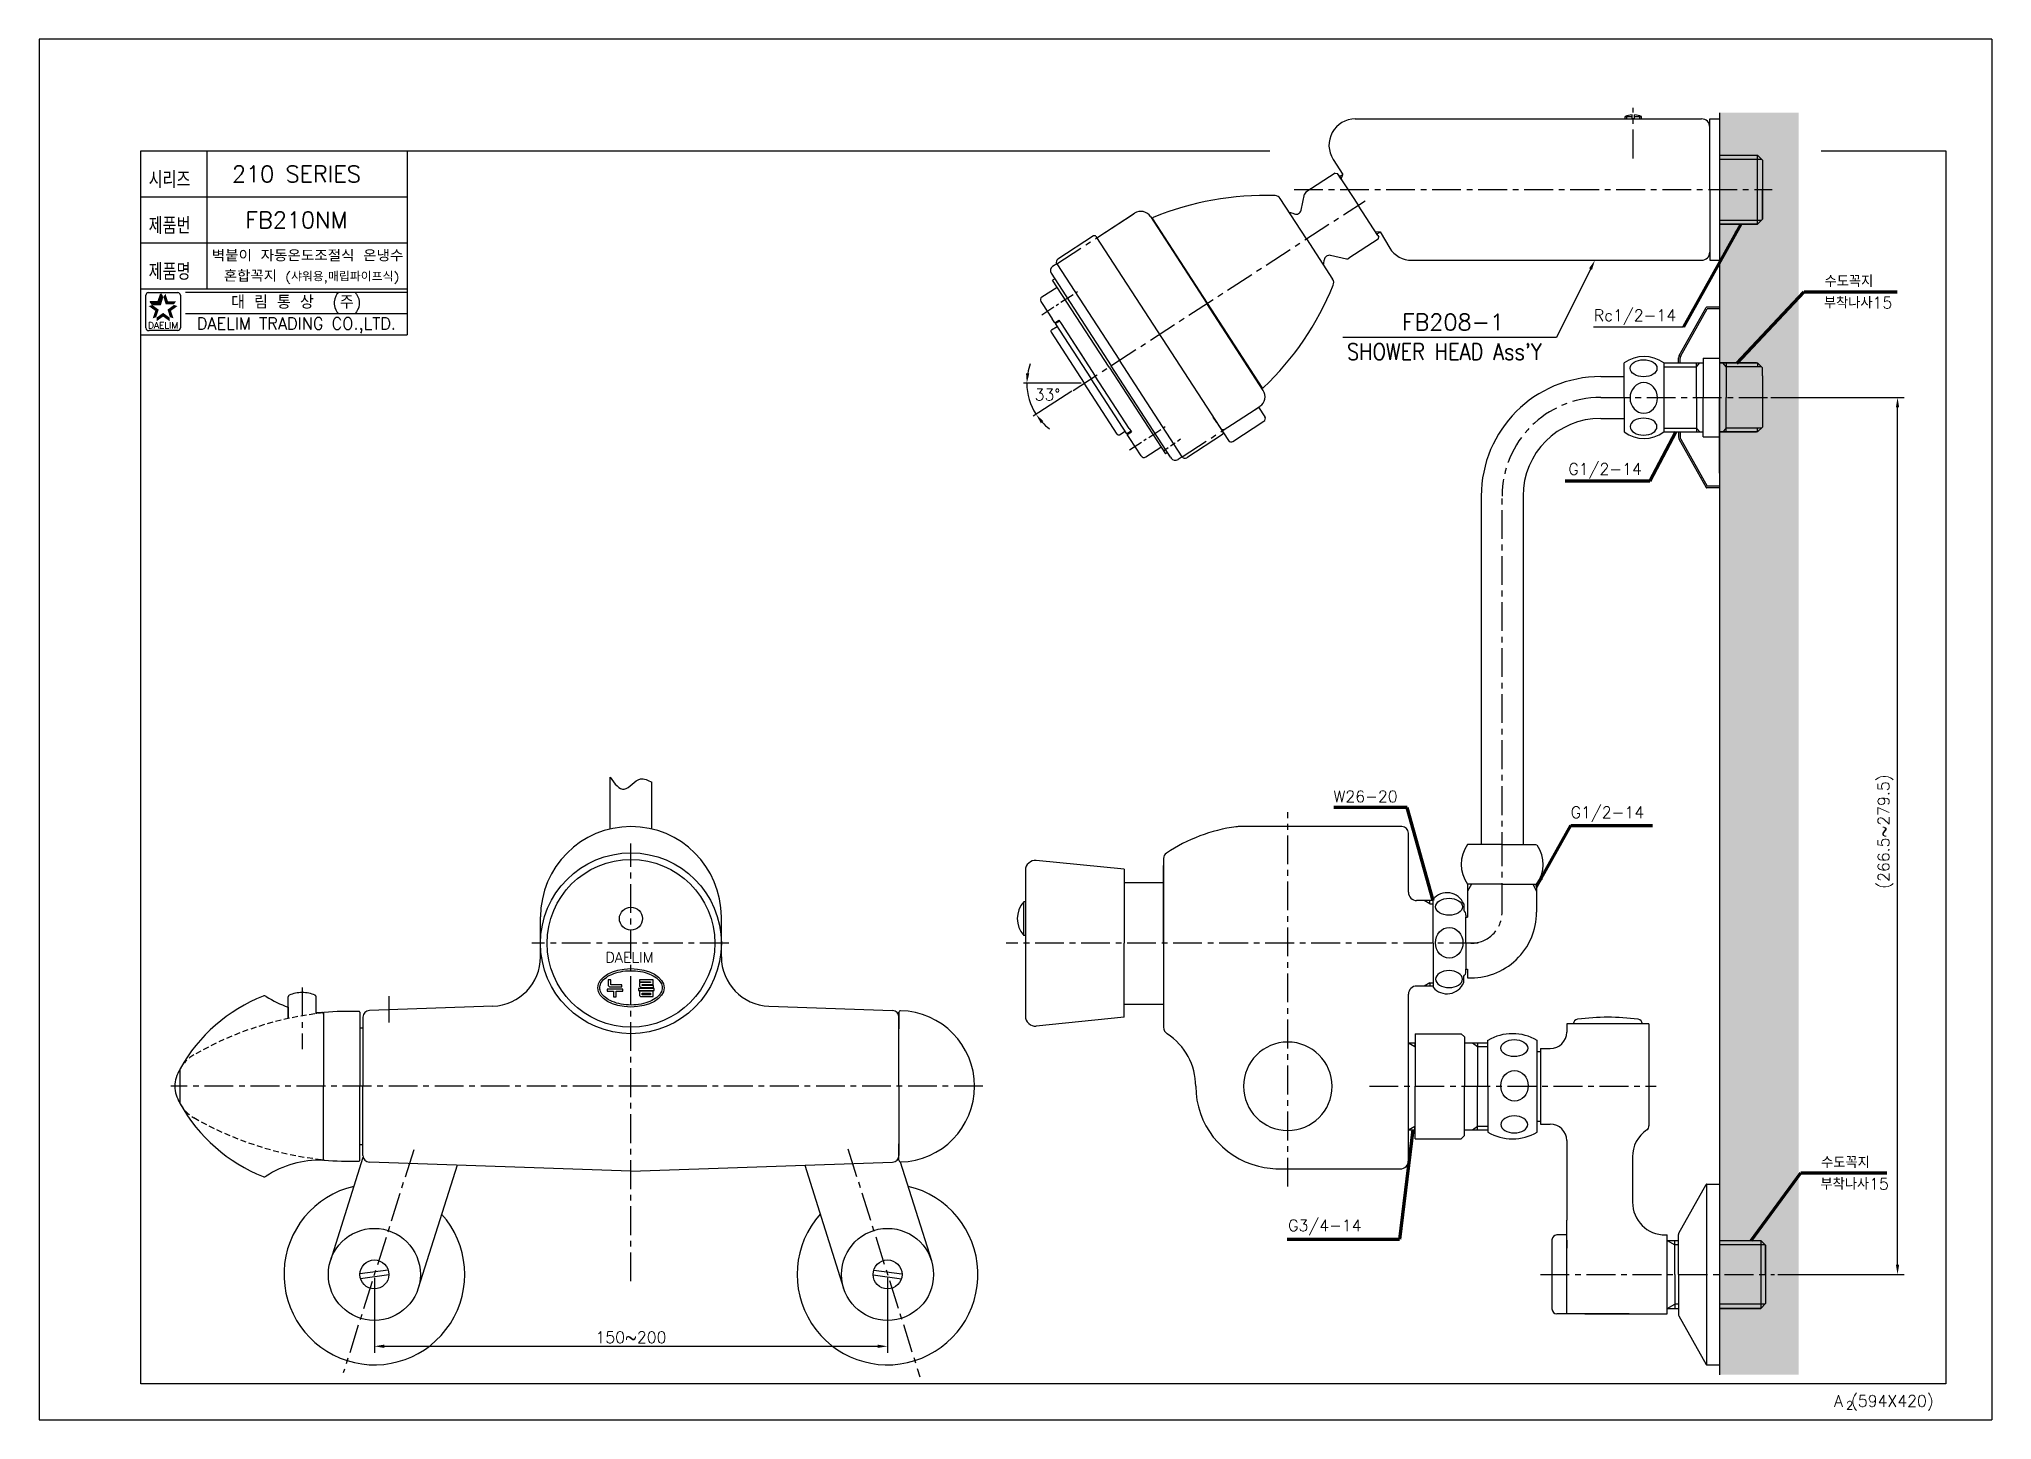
# Model space of a CAD drawing. Extents: x 0 to 594, y 0 to 420.
import ezdxf
from ezdxf.enums import TextEntityAlignment as Align

# ---------------------------------------------------------------- set-up
doc = ezdxf.new("R2010")
doc.units = 0
doc.header["$LTSCALE"] = 7
doc.header["$MEASUREMENT"] = 0
doc.header["$PDSIZE"] = -10
for name, pattern in [('CENTER', [2, 1.25, -0.25, 0.25, -0.25]), ('HIDDEN', [0.375, 0.25, -0.125]), ('PHANTOM', [2.5, 1.25, -0.25, 0.25, -0.25, 0.25, -0.25])]:
    doc.linetypes.add(name, pattern=pattern)
doc.layers.get('0').update_dxf_attribs({"color": 2, "linetype": 'CONTINUOUS'})
doc.layers.get('Defpoints').update_dxf_attribs({"linetype": 'CONTINUOUS'})
for name, color, linetype in [('A', 7, 'CONTINUOUS'), ('CL', 2, 'CENTER'), ('D', 2, 'CONTINUOUS'), ('DIM', 2, 'CONTINUOUS'), ('DWG', 7, 'CONTINUOUS'), ('HD', 2, 'HIDDEN'), ('PH', 3, 'PHANTOM'), ('TXT', 5, 'CONTINUOUS')]:
    doc.layers.add(name, color=color, linetype=linetype)
doc.styles.add('GHS', font='ROMANS', dxfattribs={"bigfont": 'GHS'})
doc.styles.add('ROMANS', font='romans')
doc.styles.add('ROMANT', font='romant')
doc.dimstyles.new('STANDARD$7', dxfattribs={"dimtxt": 3.5, "dimasz": 3, "dimexe": 1, "dimexo": 0.0625, "dimgap": 1, "dimtad": 0, "dimdec": 4, "dimzin": 0, "dimdsep": 46, "dimtxsty": 'GHS', "dimcen": 1, "dimsd2": 1, "dimclrd": 256, "dimclre": 256, "dimclrt": 2, "dimadec": 0, "dimazin": 0, "dimtfac": 1, "dimtdec": 4, "dimtix": 1, "dimtmove": 0, "dimatfit": 3, "dimfxl": 0, "dimtolj": 1, "dimtzin": 0, "dimlwd": -1, "dimlwe": -1, "dimarcsym": 0})

msp = doc.modelspace()

# ---------------------------------------------------------------- texts
at = {"color": 7, "style": 'GHS'}
for s, p in [('210 SERIES', (78.28, 378.97)), ('FB210NM', (78.28, 364.97))]:
    msp.add_text(s, height=5, dxfattribs=at).set_placement(p, align=Align.MIDDLE)
at = {"style": 'GHS'}
for s, width, p, p2 in [('벽붙이 자동온도조절식 온냉수', 0.855109, (52.54, 352.38), (110.81, 352.38)), ('혼합꼭지', 0.910821, (56.2, 346.17), (72.38, 346.17))]:
    msp.add_text(s, height=3.5, dxfattribs=dict(at, width=width)).set_placement(p, p2, align=Align.FIT)
msp.add_text('(샤워용,매립파이프식)', height=2.5, dxfattribs=at).set_placement((74.82, 346.38), (109.62, 346.38), align=Align.FIT)
at = {"color": 7, "linetype": 'Continuous'}
for s, height, style, p in [('대 림 통 상  (주)', 4, 'GHS', (78.26, 339.7)), ('DAELIM TRADING CO.,LTD.', 3.6, 'ROMANS', (78.26, 332.93))]:
    msp.add_text(s, height=height, dxfattribs=dict(at, style=style)).set_placement(p, align=Align.MIDDLE)
at = {"color": 2, "linetype": 'Continuous', "style": 'ROMANS'}
msp.add_text('DAELIM', height=2, dxfattribs=at).set_placement((37.73, 331.93), align=Align.CENTER)
at = {"color": 7, "style": 'GHS'}
for s, height, p in [('A (594X420)', 3.5, (546.01, 4.03)), ('2', 2.5, (549.67, 3.19))]:
    msp.add_text(s, height=height, dxfattribs=at).set_placement(p)
at = {"layer": 'D', "style": 'GHS'}
for s, p in [('Rc1/2-14', (472.92, 335.96)), ('G1/2-14', (465.17, 289.22)), ('W26-20', (393.73, 189.63)), ('G1/2-14', (465.87, 184.82)), ('G3/4-14', (379.93, 59.16))]:
    msp.add_text(s, height=3.5, dxfattribs=at).set_placement(p, align=Align.MIDDLE_LEFT)
at = {"layer": 'D', "char_height": 3.5, "attachment_point": 6, "style": 'GHS'}
for s, insert in [('수도꼭지', (557.89, 346.35)), ('부착나사15', (563.69, 339.81)), ('수도꼭지', (556.84, 78.34)), ('부착나사15', (562.64, 71.8))]:
    msp.add_mtext(s, dxfattribs=dict(at, insert=insert))
at = {"layer": 'D', "ltscale": 12, "insert": (306.73, 311.85), "char_height": 3.5, "attachment_point": 5, "style": 'GHS'}
msp.add_mtext('\\A1;33°', dxfattribs=at)
at = {"layer": 'DIM', "style": 'GHS', "width": 0.8}
for s, p in [('시리즈', (33.34, 374.73)), ('제품번', (33.34, 360.73)), ('제품명', (33.34, 346.73))]:
    msp.add_text(s, height=5, dxfattribs=at).set_placement(p)
at = {"layer": 'DIM', "insert": (561.62, 178.94), "char_height": 3.5, "attachment_point": 5, "rotation": 90, "style": 'GHS'}
msp.add_mtext('(266.5~279.5)', dxfattribs=at)
at = {"layer": 'DIM', "insert": (180.03, 25.15), "char_height": 3.5, "attachment_point": 5, "style": 'GHS'}
msp.add_mtext('\\A1;150~200', dxfattribs=at)
at = {"layer": 'DWG', "style": 'ROMANT'}
msp.add_text('DAELIM', height=3.2, dxfattribs=at).set_placement((179.58, 140.71), align=Align.MIDDLE)
at = {"layer": 'TXT', "color": 2, "style": 'GHS'}
msp.add_text('FB208-1', height=5, dxfattribs=at).set_placement((414.52, 331.41))
at = {"layer": 'TXT', "color": 2, "style": 'GHS', "width": 0.756876}
msp.add_text("SHOWER HEAD Ass'Y", height=5, dxfattribs=at).set_placement((397.82, 322.42), (457.11, 322.42), align=Align.FIT)

# ---------------------------------------------------------------- hatches: boundary and pattern name
at = {"layer": 'DIM'}
h = msp.add_hatch(dxfattribs=at)
h.set_pattern_fill('AR-CONC', color=256, scale=2, style=0)
h.set_pattern_definition([(50, (-1161.273, 423.072), (14.3452, -1.25504), [1.5, -16.5]), (355, (-1161.273, 423.072), (-2.77503, 15.04384), [1.2, -13.2]), (100.4514, (-1160.077, 422.968), (11.57019, 13.78879), [1.2748, -14.02284]), (46.1842, (-1161.273, 427.072), (21.34482, -3.31038), [2.25, -24.75]), (96.6356, (-1159.494, 426.796), (18.69325, 19.48236), [1.9122, -21.03426]), (351.1842, (-1161.273, 427.072), (18.69324, 19.48237), [1.8, -19.8]), (21, (-1159.273, 426.072), (11.93814, -8.05238), [1.5, -16.5]), (326, (-1159.273, 426.072), (4.86631, 14.503), [1.2, -13.2]), (71.4514, (-1158.278, 425.401), (16.80445, 6.45061), [1.2748, -14.02284]), (37.5, (-1161.2726, 423.072), (0.243197, 6.657877), [0, -13.04, 0, -13.4, 0, -13.25]), (7.5, (-1161.2726, 423.072), (5.26139, 7.888234), [0, -7.64, 0, -12.74, 0, -5.05]), (327.5, (-1165.7326, 423.072), (10.676449, -0.451097), [0, -5, 0, -15.6, 0, -20.7]), (317.5, (-1167.733, 423.072), (11.663723, 2.0021), [0, -6.5, 0, -10.36, 0, -14.7])])
h.paths.add_polyline_path([(535.17, 397.57), (511.17, 397.57), (511.17, 13.73), (535.17, 13.73)])

# ---------------------------------------------------------------- linework, layer by layer
for p, q in [((0, 420), (0, 0)), ((594, 420), (0, 420)), ((594, 420), (594, 0)), ((0, 0), (594, 0))]:
    msp.add_line(p, q)
at = {"color": 4}
for p, q in [((31, 11), (31, 386)), ((31, 386), (374.36, 386)), ((542.06, 386), (580, 386)), ((580, 386), (580, 11)), ((580, 11), (31, 11))]:
    msp.add_line(p, q, dxfattribs=at)
at = {"color": 7}
for p, q in [((51, 386), (51, 344)), ((112, 386), (112, 330)), ((31, 372), (112, 372)), ((31, 358), (112, 358)), ((31, 344), (112, 344)), ((31, 330), (112, 330))]:
    msp.add_line(p, q, dxfattribs=at)
at = {"color": 0}
for p, q in [((407.89, 361.31), (406.9, 360.66)), ((84.28, 128.76), (83.79, 129.25))]:
    msp.add_line(p, q, dxfattribs=at)
at = {"color": 2, "linetype": 'Continuous'}
for p, q in [((32.48, 332.13), (32.48, 342.13)), ((33.23, 342.88), (42.23, 342.88)), ((42.98, 342.13), (42.98, 332.13)), ((44.5, 343), (112, 343)), ((44.5, 336.5), (112, 336.5)), ((42.23, 331.38), (33.48, 331.38))]:
    msp.add_line(p, q, dxfattribs=at)
at = {"color": 2}
for p, q in [((34.48, 339.27), (33.81, 340.18)), ((33.81, 340.18), (36.24, 340.18)), ((34.48, 339.27), (36.9, 339.27)), ((36.24, 340.18), (36.99, 342.49)), ((36.9, 339.27), (37.65, 341.57)), ((37.65, 341.57), (36.99, 342.49))]:
    msp.add_line(p, q, dxfattribs=at)
at = {"color": 2, "linetype": 'Continuous'}
for centre, radius, start, end in [((33.23, 342.13), 0.75, 90, 180), ((42.23, 342.13), 0.75, 0, 90), ((33.35, 332.26), 0.884, 188.1301, 278.1301), ((42.23, 332.13), 0.75, 270, 0)]:
    msp.add_arc(centre, radius, start, end, dxfattribs=at)
at = {"color": 2}
for points in [[(35.32, 337.35), (36.4, 337.7), (33.36, 338.78), (34.43, 339.13)], [(33.81, 340.18), (34.48, 339.27), (36.24, 340.18), (36.9, 339.27)], [(36.24, 340.18), (36.9, 339.27), (36.99, 342.49), (37.65, 341.57)], [(38.47, 342.49), (37.8, 341.57), (39.22, 340.18), (38.55, 339.27)], [(39.22, 340.18), (38.55, 339.27), (41.64, 340.18), (40.98, 339.27)], [(42.1, 338.78), (41.02, 339.13), (40.14, 337.35), (39.06, 337.7)], [(34.57, 335.05), (35.65, 335.4), (35.32, 337.35), (36.4, 337.7)], [(37.73, 335.6), (37.73, 336.73), (35.77, 334.18), (35.77, 335.31)], [(39.69, 334.18), (39.69, 335.31), (37.73, 335.6), (37.73, 336.73)], [(40.14, 337.35), (39.06, 337.7), (40.89, 335.05), (39.81, 335.4)]]:
    msp.add_solid(points, dxfattribs=at)
at = {"layer": 'A'}
for p, q in [((400.35, 395.71), (438.17, 395.71)), ((393.6, 383.41), (396.53, 378.82)), ((407.88, 361.34), (410.81, 356.41)), ((417.56, 352.71), (438.17, 352.71))]:
    msp.add_line(p, q, dxfattribs=at)
for centre, start, end in [((400.35, 387.71), 90, 212.51511), ((417.56, 360.71), 212.51511, 270)]:
    msp.add_arc(centre, 8, start, end, dxfattribs=at)
at = {"layer": 'CL'}
for p, q in [((314.54, 313.15), (403.33, 370.81)), ((381.75, 374.21), (527.14, 374.21)), ((309.56, 351.65), (321.72, 359.55)), ((347.69, 292.94), (359.85, 300.84)), ((445.02, 169.98), (445.02, 280.99)), ((379.82, 71.02), (379.82, 184.81)), ((445.02, 169.98), (445.02, 171.23)), ((445.02, 154.48), (445.02, 169.98)), ((423.02, 156.98), (424.02, 156.98)), ((423.02, 156.98), (424.02, 156.98)), ((209.78, 144.98), (149.87, 144.98)), ((437.72, 144.98), (294.14, 144.98)), ((80.03, 131.51), (80.03, 112.78)), ((423.02, 132.98), (424.02, 132.98)), ((423.02, 132.98), (424.02, 132.98)), ((185.09, 101.48), (40.05, 101.48)), ((287.07, 101.48), (186.32, 101.48)), ((404.67, 101.48), (491.88, 101.48)), ((113.95, 82.19), (92.55, 14.31)), ((246.05, 82.42), (267.91, 13.08))]:
    msp.add_line(p, q, dxfattribs=at)
at = {"layer": 'CL', "ltscale": 0.5}
for p, q in [((304.96, 336.15), (315.83, 343.2)), ((331.65, 295.05), (342.52, 302.11))]:
    msp.add_line(p, q, dxfattribs=at)
at = {"layer": 'CL', "color": 2}
msp.add_line((456.7, 44.26), (527.88, 44.26), dxfattribs=at)
at = {"layer": 'CL'}
msp.add_arc((435.52, 154.48), 9.5, 270, 0, dxfattribs=at)
at = {"layer": 'D', "linetype": 'CENTER'}
for p, q in [((484.92, 383.71), (484.92, 399.08)), ((180.03, 42.22), (180.03, 175.28))]:
    msp.add_line(p, q, dxfattribs=at)
at = {"layer": 'D', "color": 2}
for p, q in [((482.92, 395.71), (482.92, 396.46)), ((495.17, 54.61), (497.51, 53.26)), ((498.67, 53.26), (497.51, 53.26)), ((525.02, 53.26), (511.17, 53.26)), ((495.17, 33.91), (497.51, 35.26)), ((498.67, 35.26), (497.51, 35.26)), ((525.02, 35.26), (511.17, 35.26))]:
    msp.add_line(p, q, dxfattribs=at)
at = {"layer": 'D'}
for p, q in [((486.92, 395.71), (486.92, 396.46)), ((511.17, 383.51), (523.87, 383.51)), ((396.06, 377.36), (396.53, 378.82)), ((511.17, 364.91), (523.87, 364.91)), ((406.35, 361.51), (407.88, 361.34)), ((472.83, 332.46), (500.19, 332.46)), ((523.82, 320.34), (513.17, 320.34)), ((523.82, 301.64), (513.17, 301.64)), ((435.67, 162.98), (434.52, 160.82)), ((454.37, 162.98), (455.52, 160.82)), ((423.02, 156.98), (421.29, 157.98)), ((423.02, 156.98), (421.29, 157.98)), ((423.02, 132.98), (421.29, 131.98)), ((423.02, 132.98), (421.29, 131.98)), ((106.53, 120.9), (106.53, 128.9)), ((416.52, 114.68), (418.43, 113.58)), ((418.43, 113.58), (418.52, 113.58)), ((416.52, 88.28), (418.43, 89.38)), ((418.43, 89.38), (418.52, 89.38))]:
    msp.add_line(p, q, dxfattribs=at)
at = {"layer": 'D', "color": 0, "ltscale": 12}
for p, q in [((511.17, 395.71), (511.17, 352.71)), ((511.17, 384.71), (522.67, 384.71)), ((522.67, 384.71), (524.17, 383.21)), ((524.17, 383.21), (524.17, 365.21)), ((395.53, 378.18), (396.53, 378.82)), ((522.67, 363.71), (511.17, 363.71)), ((524.17, 365.21), (522.67, 363.71)), ((523.87, 364.91), (523.87, 364.91)), ((511.17, 333.99), (511.17, 310.99)), ((482.17, 310.99), (482.17, 321.49)), ((494.17, 321.49), (494.17, 300.49)), ((494.17, 321.49), (506.17, 321.49)), ((504.17, 310.99), (504.17, 321.49)), ((506.17, 322.99), (511.17, 322.99)), ((506.17, 322.99), (506.17, 310.99)), ((511.17, 321.49), (522.67, 321.49)), ((475.02, 317.34), (482.17, 317.34)), ((482.17, 310.99), (482.17, 300.49)), ((504.17, 310.99), (504.17, 300.49)), ((506.17, 298.99), (506.17, 310.99)), ((511.17, 287.99), (511.17, 310.99)), ((475.02, 304.64), (482.17, 304.64)), ((494.17, 300.49), (506.17, 300.49)), ((506.17, 298.99), (511.17, 298.99)), ((511.17, 300.49), (522.37, 300.49)), ((438.67, 280.99), (438.67, 174.98)), ((451.37, 280.99), (451.37, 174.98)), ((173.68, 179.74), (173.68, 195.47)), ((186.38, 179.74), (186.38, 193.95)), ((445.02, 174.98), (434.52, 174.98)), ((445.02, 174.98), (455.52, 174.98)), ((435.67, 162.98), (434.52, 162.98)), ((454.37, 162.98), (455.52, 162.98)), ((423.02, 156.98), (423.02, 157.98)), ((423.02, 156.98), (423.02, 157.98)), ((423.02, 132.98), (423.02, 131.98)), ((423.02, 132.98), (423.02, 131.98)), ((418.52, 117.48), (418.52, 101.48)), ((418.52, 117.48), (432.52, 117.48)), ((432.52, 117.48), (433.52, 116.48)), ((433.52, 116.48), (433.52, 101.48)), ((433.52, 114.68), (440.67, 114.68)), ((437.52, 114.68), (437.52, 101.48)), ((455.67, 112.08), (456.72, 112.08)), ((418.52, 85.48), (418.52, 101.48)), ((433.52, 86.48), (433.52, 101.48)), ((437.52, 88.28), (437.52, 101.48)), ((455.67, 90.88), (456.72, 90.88)), ((418.52, 85.48), (432.52, 85.48)), ((432.52, 85.48), (433.52, 86.48)), ((433.52, 88.28), (440.67, 88.28)), ((511.17, 54.61), (523.67, 54.61)), ((523.67, 54.61), (525.17, 53.11)), ((525.17, 53.11), (525.17, 35.41)), ((523.67, 33.91), (511.17, 33.91)), ((525.17, 35.41), (523.67, 33.91))]:
    msp.add_line(p, q, dxfattribs=at)
at = {"layer": 'D', "color": 2, "ltscale": 12}
for p, q in [((504.17, 320.34), (505.17, 321.49)), ((494.17, 320.34), (504.17, 320.34)), ((494.17, 301.64), (504.17, 301.64)), ((504.17, 301.64), (505.17, 300.49)), ((436.02, 114.68), (437.52, 113.58)), ((437.52, 113.58), (440.67, 113.58)), ((436.02, 88.28), (437.52, 89.38)), ((437.52, 89.38), (440.67, 89.38))]:
    msp.add_line(p, q, dxfattribs=at)
at = {"layer": 'D', "color": 2, "ltscale": 3}
for p, q in [((513.17, 320.34), (512.17, 321.49)), ((513.17, 301.64), (512.17, 300.49)), ((513.17, 301.64), (512.17, 300.49))]:
    msp.add_line(p, q, dxfattribs=at)
at = {"layer": 'D', "color": 0, "ltscale": 3}
for p, q in [((513.17, 321.49), (513.17, 310.99)), ((513.17, 300.49), (513.17, 310.99)), ((513.17, 300.49), (513.17, 301.64))]:
    msp.add_line(p, q, dxfattribs=at)
at = {"layer": 'D', "color": 0}
for p, q in [((522.67, 321.49), (522.67, 320.34)), ((522.67, 321.49), (524.17, 319.99)), ((524.17, 317.59), (524.17, 301.99)), ((522.67, 300.49), (524.17, 301.99)), ((522.67, 300.49), (522.67, 301.64)), ((455.67, 101.48), (455.67, 115.46)), ((455.67, 87.51), (455.67, 101.48))]:
    msp.add_line(p, q, dxfattribs=at)
at = {"layer": 'D', "ltscale": 12}
for p, q in [((316.93, 315.33), (299.44, 315.33)), ((314.12, 312.88), (302.42, 305.28))]:
    msp.add_line(p, q, dxfattribs=at)
at = {"layer": 'D', "color": 7}
msp.add_line((524.17, 317.59), (524.17, 319.99), dxfattribs=at)
at = {"layer": 'D', "color": 2, "linetype": 'CENTER'}
msp.add_line((475.02, 310.99), (525.77, 310.99), dxfattribs=at)
at = {"layer": 'D', "color": 2, "ltscale": 3}
for points in [[(471.9, 350.02), (461.59, 329.2)], [(461.59, 329.2), (396.59, 329.2)]]:
    msp.add_lwpolyline(points, dxfattribs=at)
at = {"layer": 'D', "ltscale": 12}
for start, end in [(160.26823, 170.13411), (180, 213), (222.86589, 232.73177)]:
    msp.add_arc((317.89, 315.33), 17.44, start, end, dxfattribs=at)
at = {"layer": 'D', "color": 0, "ltscale": 12}
for centre, radius, start, end in [((488.17, 313.49), 10, 53.1301, 126.8699), ((475.02, 280.99), 36.35, 90, 180), ((475.02, 280.99), 23.65, 90, 180), ((488.17, 308.49), 10, 233.1301, 306.8699), ((442.52, 168.98), 10, 143.1301, 216.8699), ((447.52, 168.98), 10, 323.1301, 35.41264)]:
    msp.add_arc(centre, radius, start, end, dxfattribs=at)
at = {"layer": 'D', "color": 2, "linetype": 'CENTER'}
msp.add_arc((475.02, 280.99), 30, 90, 180, dxfattribs=at)
at = {"layer": 'D', "color": 2, "ltscale": 12}
msp.add_spline([(173.68, 195.47), (177.98, 191.83), (182.94, 194.96), (186.38, 193.95)], degree=3, dxfattribs=at)
at = {"layer": 'D', "color": 2, "ltscale": 3}
msp.add_solid([(471.45, 350.25), (473.23, 352.71), (472.35, 349.8)], dxfattribs=at)
at = {"layer": 'D', "ltscale": 12}
for points in [[(301.2, 318.27), (300.2, 318.36), (300.44, 315.33)], [(304.71, 303.15), (305.5, 303.77), (303.26, 305.83)]]:
    msp.add_solid(points, dxfattribs=at)
at = {"layer": 'Defpoints', "color": 0, "linetype": 'ByBlock'}
for p in [(511.17, 338.49), (511.17, 338.49), (511.17, 338.49), (511.17, 338.49), (511.17, 283.49), (511.17, 283.49), (511.17, 283.49), (511.17, 283.49), (525.17, 53.11), (525.17, 53.11)]:
    msp.add_point(p, dxfattribs=at)
at = {"layer": 'DIM'}
for p, q in [((526.77, 310.99), (567.28, 310.99)), ((565.28, 47.26), (565.28, 307.99)), ((101.99, 43.26), (101.99, 20.4)), ((258.08, 43.26), (258.08, 20.4)), ((528.88, 44.26), (567.28, 44.26)), ((104.99, 22.4), (255.08, 22.4))]:
    msp.add_line(p, q, dxfattribs=at)
for centre in [(488.04, 319.86), (428.88, 156.1), (448.71, 113.09)]:
    msp.add_ellipse(centre, major_axis=(4.08, 0), ratio=0.632568, start_param=-3.141592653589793, end_param=3.141592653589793, dxfattribs=at)
at = {"layer": 'DIM', "extrusion": (0, 0, -1)}
msp.add_ellipse((488.09, 310.85), major_axis=(0, -4.67), ratio=0.891583, dxfattribs=at)
for centre in [(488.04, 302.11), (428.88, 134.07), (448.71, 89.88)]:
    msp.add_ellipse(centre, major_axis=(4.08, 0), ratio=0.632568, start_param=-3.141592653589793, end_param=3.141592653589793, dxfattribs=at)
at = {"layer": 'DIM'}
for centre in [(428.94, 145.12), (448.76, 101.62)]:
    msp.add_ellipse(centre, major_axis=(0, 4.67), ratio=0.891583, dxfattribs=at)
for points in [[(564.78, 307.99), (565.78, 307.99), (565.28, 310.99)], [(564.78, 47.26), (565.78, 47.26), (565.28, 44.26)], [(104.99, 22.9), (104.99, 21.9), (101.99, 22.4)], [(255.08, 22.9), (255.08, 21.9), (258.08, 22.4)]]:
    msp.add_solid(points, dxfattribs=at)
at = {"layer": 'DWG', "color": 7}
for p, q in [((438.17, 395.71), (484.92, 395.71)), ((484.92, 395.71), (505.67, 395.71)), ((508.17, 395.71), (511.17, 395.71)), ((508.17, 390.71), (508.17, 395.71)), ((508.17, 357.71), (508.17, 355.21)), ((438.17, 352.71), (505.67, 352.71)), ((508.17, 352.71), (511.17, 352.71)), ((358.21, 303.36), (357.12, 305.03))]:
    msp.add_line(p, q, dxfattribs=at)
at = {"layer": 'DWG'}
for p, q in [((482.42, 396.46), (484.52, 396.46)), ((482.42, 395.71), (482.42, 396.46)), ((484.52, 395.71), (484.52, 396.95)), ((485.32, 395.71), (485.32, 396.95)), ((485.32, 396.46), (487.42, 396.46)), ((487.42, 395.71), (487.42, 396.46)), ((508.17, 374.21), (508.17, 390.71)), ((511.17, 384.71), (522.67, 384.71)), ((522.67, 363.71), (522.67, 384.71)), ((524.17, 383.21), (522.67, 384.71)), ((524.17, 383.21), (524.17, 374.21)), ((394.25, 379.22), (385.36, 373.45)), ((394.25, 379.23), (394.95, 379.08)), ((396.06, 377.36), (394.94, 379.08)), ((395.24, 378.62), (401.21, 369.43)), ((385.5, 359.24), (377.55, 371.5)), ((383.9, 367.98), (384.93, 372.82)), ((407.17, 360.25), (401.21, 369.43)), ((401.21, 369.43), (401.21, 369.43)), ((508.17, 374.21), (508.17, 352.71)), ((524.17, 365.21), (524.17, 374.21)), ((321.72, 359.55), (333.22, 367.02)), ((321.72, 359.55), (332.82, 366.75)), ((330.95, 365.54), (332.82, 366.75)), ((338.07, 365.99), (355.2, 339.56)), ((371.99, 314.06), (338.75, 365.3)), ((511.17, 363.71), (522.67, 363.71)), ((524.17, 365.21), (522.67, 363.71)), ((320.76, 360.11), (309.86, 353.03)), ((321.45, 359.97), (361.75, 297.91)), ((385.5, 359.24), (393.47, 346.96)), ((407.32, 359.1), (398.43, 353.32)), ((407.17, 360.25), (407.47, 359.79)), ((407.32, 359.1), (407.47, 359.79)), ((309.56, 351.65), (308.3, 350.83)), ((309.56, 351.65), (328.62, 322.3)), ((392.83, 354.22), (397.68, 353.18)), ((305.03, 341.55), (309.64, 344.55)), ((307.86, 348.76), (326.11, 320.66)), ((308.95, 347.08), (308.28, 346.65)), ((325.44, 320.23), (308.28, 346.65)), ((304.74, 340.17), (305.14, 339.54)), ((305.14, 339.54), (308.16, 334.89)), ((372.35, 313.14), (355.2, 339.56)), ((308.96, 333.67), (308.16, 334.89)), ((308.96, 333.67), (310.21, 334.49)), ((309.09, 333.46), (310.35, 334.28)), ((309.09, 333.46), (319.99, 316.69)), ((310.21, 334.49), (310.87, 333.48)), ((310.87, 333.48), (321.24, 317.51)), ((498.86, 323.8), (507.08, 338.38)), ((499.36, 323.67), (507.43, 337.99)), ((511.17, 338.49), (507.31, 338.49)), ((511.17, 337.99), (507.43, 337.99)), ((511.17, 338.49), (511.17, 321.49)), ((307.81, 330.84), (317.89, 315.33)), ((307.96, 331.53), (309.64, 332.62)), ((313.62, 329.25), (317.98, 322.54)), ((347.69, 292.95), (328.62, 322.3)), ((498.67, 321.49), (498.67, 323.06)), ((499.17, 321.49), (499.17, 322.93)), ((522.37, 321.49), (511.17, 321.49)), ((327.96, 299.81), (317.89, 315.33)), ((330.88, 299.91), (319.99, 316.69)), ((331.59, 301.57), (321.24, 317.51)), ((325.44, 320.23), (342.59, 293.81)), ((344.19, 292.82), (326.11, 320.66)), ((372.35, 313.14), (369.9, 316.91)), ((358.21, 303.36), (357.12, 305.03)), ((357.12, 305.03), (360.06, 300.51)), ((359.85, 300.84), (371.32, 308.29)), ((363.14, 297.61), (372.55, 303.73)), ((369.07, 306.83), (370.94, 308.05)), ((370.94, 308.05), (372.85, 305.11)), ((328.66, 299.66), (330.33, 300.75)), ((332.14, 300.73), (330.88, 299.91)), ((331.01, 299.7), (332.27, 300.52)), ((331.78, 298.53), (331.01, 299.7)), ((331.59, 301.57), (332.27, 300.52)), ((335.24, 293.21), (331.78, 298.53)), ((359.97, 299.73), (349.07, 292.65)), ((360.27, 301.11), (359.57, 301.26)), ((498.67, 300.49), (498.67, 298.92)), ((498.86, 298.18), (507.08, 283.6)), ((499.17, 300.49), (499.17, 299.05)), ((499.36, 298.31), (507.43, 283.99)), ((511.17, 300.49), (511.17, 283.49)), ((522.67, 300.49), (511.17, 300.49)), ((336.62, 292.91), (341.23, 295.91)), ((343.26, 294.25), (342.59, 293.81)), ((344.08, 292.99), (343.26, 294.25)), ((344.19, 292.82), (344.35, 292.57)), ((347.69, 292.94), (346.43, 292.13)), ((511.17, 283.49), (507.31, 283.49)), ((511.17, 283.99), (507.43, 283.99)), ((414.52, 180.48), (365.39, 180.48)), ((416.52, 160.48), (416.52, 178.48)), ((300.02, 167.17), (300.02, 122.8)), ((330.02, 167.48), (303.32, 170.15)), ((330.02, 167.48), (330.02, 144.98)), ((342.02, 170.75), (342.02, 119.49)), ((330.02, 163.48), (342.02, 163.48)), ((434.52, 162.98), (434.52, 152.88)), ((445.02, 162.98), (434.52, 162.98)), ((445.02, 162.98), (455.52, 162.98)), ((455.52, 162.98), (455.52, 154.48)), ((299.52, 147.38), (299.52, 157.58)), ((300.02, 157.58), (299.52, 157.58)), ((424.02, 157.98), (419.02, 157.98)), ((424.02, 157.98), (419.02, 157.98)), ((424.02, 144.98), (424.02, 158.38)), ((433.32, 156.95), (433.32, 154.98)), ((152.53, 140.86), (152.53, 152.98)), ((207.53, 140.86), (207.53, 152.98)), ((434.02, 153.56), (434.02, 152.88)), ((434.02, 152.88), (434.52, 152.88)), ((434.02, 144.98), (434.02, 152.88)), ((300.02, 147.38), (299.52, 147.38)), ((330.02, 122.48), (330.02, 144.98)), ((424.02, 144.98), (424.02, 131.58)), ((434.02, 144.98), (434.02, 137.08)), ((434.02, 136.41), (434.02, 137.08)), ((434.02, 137.08), (434.52, 137.08)), ((434.52, 137.08), (434.52, 134.51)), ((424.02, 131.98), (419.02, 131.98)), ((424.02, 131.98), (419.02, 131.98)), ((433.32, 133.02), (433.32, 134.98)), ((75.78, 122.08), (75.78, 128.71)), ((75.78, 125.55), (75.78, 122.08)), ((84.28, 123.54), (84.28, 128.71)), ((138.06, 125.87), (100.46, 124.55)), ((222.01, 125.87), (259.6, 124.55)), ((330.02, 126.48), (342.02, 126.48)), ((416.52, 78.84), (416.52, 129.48)), ((84.28, 123.97), (84.28, 123.54)), ((86.53, 123.75), (86.53, 101.48)), ((97.53, 124.04), (97.53, 101.48)), ((98.53, 122.52), (98.53, 121.38)), ((98.53, 121.38), (98.53, 101.48)), ((261.53, 101.48), (261.53, 123.98)), ((261.53, 118.98), (261.53, 123.98)), ((261.53, 123.98), (261.53, 118.98)), ((330.02, 122.48), (303.32, 119.81)), ((416.52, 114.68), (418.52, 114.68)), ((418.43, 114.68), (418.43, 113.58)), ((456.72, 112.98), (456.72, 89.98)), ((42.81, 106.53), (42.81, 96.43)), ((86.53, 79.22), (86.53, 101.48)), ((97.53, 78.93), (97.53, 101.48)), ((98.53, 80.45), (98.53, 101.48)), ((261.53, 101.48), (261.53, 80.45)), ((418.43, 88.28), (418.43, 89.38)), ((261.53, 83.98), (261.53, 80.45)), ((261.53, 78.99), (261.53, 83.98)), ((261.53, 78.99), (261.53, 83.98)), ((261.53, 78.99), (261.53, 83.98)), ((416.52, 88.28), (418.52, 88.28)), ((98.53, 79.85), (88.64, 48.47)), ((180.03, 75.64), (100.46, 78.42)), ((127.15, 77.49), (115.34, 40.05)), ((180.03, 75.64), (259.6, 78.42)), ((232.92, 77.49), (244.72, 40.05)), ((261.96, 78.5), (271.43, 48.47)), ((378, 76.34), (414.02, 76.34)), ((106.19, 45.57), (97.59, 44.44)), ((106.39, 44.09), (97.79, 42.95)), ((253.68, 44.09), (262.28, 42.95)), ((253.88, 45.57), (262.47, 44.44))]:
    msp.add_line(p, q, dxfattribs=at)
at = {"layer": 'DWG', "color": 2}
msp.add_line((511.17, 397.57), (511.17, 13.73), dxfattribs=at)
at = {"layer": 'DWG', "color": 4}
msp.add_line((358.21, 303.36), (359.79, 300.93), dxfattribs=at)
at = {"layer": 'DWG', "linetype": 'Continuous'}
for q in [(342.02, 168.68), (342.02, 121.28)]:
    msp.add_line((342.02, 144.98), q, dxfattribs=at)
at = {"layer": 'DWG', "color": 0}
for p, q in [((489.67, 120.48), (464.67, 120.48)), ((464.67, 120.48), (464.67, 117.98)), ((489.67, 120.48), (489.67, 89.47)), ((440.67, 101.48), (440.67, 115.46)), ((456.72, 112.98), (459.67, 112.98)), ((440.67, 101.48), (440.67, 87.51)), ((456.67, 89.98), (459.67, 89.98)), ((464.67, 84.98), (464.67, 60.76)), ((484.67, 79.98), (484.67, 66.26)), ((498.73, 56.84), (507.07, 71.65)), ((507.17, 71.73), (507.17, 16.79)), ((507.3, 71.76), (511.17, 71.76)), ((511.17, 71.76), (511.17, 16.76)), ((464.67, 55.76), (464.67, 60.76)), ((460.17, 54.76), (460.17, 33.76)), ((464.67, 56.26), (461.67, 56.26)), ((464.67, 32.26), (464.67, 55.76)), ((464.67, 54.66), (464.67, 55.76)), ((464.67, 54.66), (464.67, 52.26)), ((494.67, 56.26), (495.17, 56.26)), ((495.17, 32.26), (495.17, 56.26)), ((495.17, 54.61), (498.67, 54.61)), ((497.51, 44.26), (497.51, 54.61)), ((498.67, 44.26), (498.67, 56.41)), ((498.67, 54.61), (498.67, 54.91)), ((511.17, 54.61), (523.67, 54.61)), ((523.67, 54.61), (523.67, 33.91)), ((523.67, 54.61), (525.17, 53.11)), ((525.17, 44.26), (525.17, 53.11)), ((497.51, 44.26), (497.51, 33.91)), ((498.67, 44.26), (498.67, 32.11)), ((525.17, 44.26), (525.17, 35.41)), ((475.17, 32.26), (461.67, 32.26)), ((483.67, 32.26), (466.17, 32.26)), ((470.17, 32.26), (495.17, 32.26)), ((495.17, 33.91), (498.67, 33.91)), ((498.73, 31.69), (507.07, 16.87)), ((511.17, 33.91), (523.67, 33.91)), ((523.67, 33.91), (525.17, 35.41)), ((507.3, 16.76), (511.17, 16.76))]:
    msp.add_line(p, q, dxfattribs=at)
at = {"layer": 'DWG'}
for points in [[(177.52, 131.05), (172.83, 131.05), (172.83, 130.46), (174.77, 130.46), (174.77, 128.69), (175.57, 128.69), (175.57, 130.46), (177.52, 130.46)], [(173.88, 133.82), (173.08, 133.82), (173.08, 132.32), (173.1, 132.16), (173.16, 132.01), (173.26, 131.89), (173.39, 131.8), (173.55, 131.75), (173.74, 131.73), (177.31, 131.73), (177.31, 132.3), (173.88, 132.3)], [(182.37, 131.22), (182.37, 130.65), (187.06, 130.65), (187.06, 131.22)], [(182.63, 133.81), (182.63, 133.24), (185.99, 133.24), (185.99, 133), (182.63, 133), (182.63, 132.13), (182.65, 131.96), (182.71, 131.81), (182.8, 131.7), (182.94, 131.63), (183.12, 131.58), (183.33, 131.56), (186.88, 131.56), (186.88, 132.13), (183.43, 132.13), (183.43, 132.43), (186.8, 132.43), (186.8, 133.81)], [(182.63, 130.38), (182.63, 129.29), (182.65, 129.13), (182.7, 129), (182.79, 128.89), (182.91, 128.81), (183.04, 128.76), (183.19, 128.75), (186.8, 128.75), (186.8, 130.38)], [(185.99, 129.81), (185.99, 129.32), (183.43, 129.32), (183.43, 129.81)]]:
    msp.add_lwpolyline(points, close=True, dxfattribs=at)
for centre, radius in [((180.03, 144.98), 27.5), ((180.03, 144.98), 25.5), ((180.03, 152.48), 3.5), ((101.99, 44.26), 14), ((258.08, 44.26), 14), ((101.99, 44.26), 4.4), ((258.08, 44.26), 4.4)]:
    msp.add_circle(centre, radius, dxfattribs=at)
for centre, radius, start, end in [((484.92, 390.46), 6.5, 93.52812, 112.61986), ((484.92, 390.46), 6.5, 67.38014, 86.47188), ((373.01, 282.46), 90, 88.13363, 112.27934), ((375.87, 370.41), 2, 32.94817, 88.13363), ((385.9, 372.61), 1, 123, 168), ((335.13, 364.08), 3.5, 32.94817, 123), ((339, 365.46), 0.3, 110.12612, 212.94817), ((377.46, 354.01), 13.5, 71.19602, 77.76714), ((382.33, 368.31), 1.6, 251.19602, 348), ((321.03, 359.7), 0.5, 33, 123), ((309.12, 349.58), 1.5, 123, 213), ((310.4, 352.2), 1, 123, 213), ((377.46, 354.01), 13.5, 348.23286, 354.98154), ((392.5, 352.65), 1.6, 78, 174.81405), ((397.89, 354.16), 1, 258, 303), ((310.31, 379.1), 90, 313.66882, 337.81453), ((391.79, 345.87), 2, 337.81453, 33), ((305.57, 340.72), 1, 123, 213), ((507.31, 338.19), 0.3, 90, 141.00901), ((308.23, 331.11), 0.5, 123, 213), ((500.17, 323.06), 1.5, 150.59487, 180), ((500.67, 322.93), 1.5, 150.59487, 180), ((369.42, 311.23), 3.5, 303, 33), ((372.25, 314.22), 0.3, 213, 315.82205), ((372.01, 304.57), 1, 303, 33), ((328.38, 300.08), 0.5, 213, 303), ((359.7, 300.15), 0.5, 303, 33), ((362.59, 298.45), 1, 213, 303), ((500.17, 298.92), 1.5, 180, 209.40513), ((500.67, 299.05), 1.5, 180, 209.40513), ((336.07, 293.75), 1, 213, 303), ((345.61, 293.39), 1.5, 213, 303), ((348.52, 293.49), 1, 213, 303), ((507.31, 283.79), 0.3, 218.99099, 270), ((180.03, 152.98), 27.5, 0, 180), ((370.69, 130.84), 50, 97.60334, 123.7483), ((365.39, 170.48), 10, 90, 97.60334), ((414.52, 178.48), 2, 0, 90), ((344.02, 170.75), 2, 123.7483, 180), ((303.02, 167.17), 3, 84.28941, 180), ((419.02, 160.48), 2.5, 180, 270), ((305.09, 152.48), 7.55, 137.50776, 222.49224), ((428.24, 154.85), 5.5, 22.41014, 140.03442), ((432.22, 153.56), 1.8, 0, 52.33011), ((435.52, 154.48), 20, 267.13402, 0), ((137.53, 140.86), 15, 272, 0), ((222.53, 140.86), 15, 180, 268), ((419.02, 129.48), 2.5, 90, 180), ((428.24, 135.12), 5.5, 219.96558, 337.58986), ((432.22, 136.41), 1.8, 307.66989, 0), ((86.56, 82.42), 50, 111.58022, 150.79124), ((68.53, 127.98), 1, 56.85779, 111.58022), ((85.48, 153.94), 30, 236.85779, 251.13883), ((76.28, 128.71), 0.5, 113.24956, 180), ((80.03, 119.99), 10, 90, 113.24956), ((80.03, 119.99), 10, 66.75044, 90), ((83.78, 128.71), 0.5, 0, 66.75044), ((85.48, 153.94), 30, 267.71083, 271.03648), ((86.03, 123.45), 0.5, 0, 95.12531), ((86.73, 123.75), 0.2, 94.61053, 180), ((94.76, 24.27), 100, 88.51986, 94.61053), ((97.33, 124.04), 0.2, 0, 88.51986), ((100.53, 122.55), 2, 92, 180), ((259.53, 122.55), 2, 0, 88), ((262.03, 123.98), 0.5, 88.72666, 180), ((262.03, 123.98), 0.5, 88.72666, 180), ((261.53, 101.48), 23, 0, 88.72666), ((303.02, 122.8), 3, 180, 275.71059), ((344.52, 119.49), 2.5, 180, 237.11008), ((332.87, 101.48), 18.95, 0, 57.11008), ((379.82, 101.48), 13.45, 0, 180), ((448.17, 102.57), 14.91, 59.80278, 120.19722), ((43.79, 106.33), 1, 151.001, 168.3428), ((261.53, 101.48), 23, 271.27334, 0), ((376.82, 101.48), 25, 180, 256.33555), ((379.82, 101.48), 13.45, 180, 0), ((43.79, 96.64), 1, 191.6572, 208.999), ((86.56, 120.55), 50, 209.20876, 248.41978), ((85.48, 49.03), 30, 88.38391, 123.14221), ((86.33, 79.22), 0.2, 268.38391, 0), ((86.73, 79.22), 0.2, 180, 265.38947), ((94.76, 178.7), 100, 265.38947, 271.48014), ((97.33, 78.93), 0.2, 271.48014, 0), ((100.53, 80.42), 2, 180, 268), ((259.53, 80.42), 2, 272, 0), ((262.03, 78.99), 0.5, 180, 271.27334), ((262.03, 78.99), 0.5, 180, 271.27334), ((414.02, 78.84), 2.5, 270, 0), ((68.53, 74.98), 1, 248.41978, 303.14221), ((378, 106.34), 30, 256.33555, 270), ((101.99, 44.26), 27.5, 103.10329, 252.5), ((258.08, 44.26), 27.5, 287.5, 76.89671), ((101.99, 44.26), 27.5, 252.5, 41.89671), ((258.08, 44.26), 27.5, 138.10329, 287.5)]:
    msp.add_arc(centre, radius, start, end, dxfattribs=at)
at = {"layer": 'DWG', "color": 7}
for centre, radius, start, end in [((505.67, 393.21), 2.5, 0, 90), ((505.67, 355.21), 2.5, 270, 0), ((50.39, 101.48), 9.08, 146.60153, 180), ((50.39, 101.48), 9.08, 180, 213.39847)]:
    msp.add_arc(centre, radius, start, end, dxfattribs=at)
at = {"layer": 'DWG', "color": 0}
for centre, radius, start, end in [((468.17, 120.39), 1.5, 97.54974, 176.4142), ((477.17, 52.48), 70, 90, 97.54974), ((477.17, 52.48), 70, 82.45026, 90), ((486.17, 120.39), 1.5, 3.5858, 82.45026), ((459.67, 117.98), 5, 270, 0), ((459.67, 84.98), 5, 0, 90), ((488.17, 89.47), 1.5, 304.41732, 0), ((448.17, 100.4), 14.91, 239.80278, 300.19722), ((448.17, 100.4), 14.91, 239.80278, 300.19722), ((494.67, 79.98), 10, 124.41732, 180), ((507.3, 71.46), 0.3, 90, 141.00901), ((494.67, 66.26), 10, 180, 270), ((461.67, 54.76), 1.5, 90, 180), ((500.17, 56.41), 1.5, 163.4823, 180), ((461.67, 33.76), 1.5, 180, 270), ((500.17, 32.11), 1.5, 180, 196.5177), ((507.3, 17.06), 0.3, 218.99099, 270), ((507.3, 17.06), 0.3, 218.99099, 270)]:
    msp.add_arc(centre, radius, start, end, dxfattribs=at)
at = {"layer": 'DWG'}
msp.add_ellipse((180.03, 131.42), major_axis=(-10.12, 0), ratio=0.576923, dxfattribs=at)
msp.add_open_spline([(170.53, 131.42), (170.53, 130.92), (170.67, 130.42), (171.23, 129.42), (171.67, 128.92), (172.82, 128.01), (173.53, 127.6), (175.17, 126.92), (176.09, 126.65), (178.04, 126.29), (179.06, 126.2), (181.12, 126.21), (182.14, 126.31), (184.08, 126.68), (185, 126.95), (186.62, 127.65), (187.32, 128.06), (188.45, 128.98), (188.87, 129.47), (189.42, 130.48), (189.54, 130.98), (189.52, 131.98), (189.38, 132.48), (188.79, 133.48), (188.34, 133.98), (187.17, 134.88), (186.45, 135.29), (184.8, 135.96), (183.87, 136.22), (181.92, 136.57), (180.89, 136.65), (178.83, 136.63), (177.81, 136.52), (175.88, 136.14), (174.97, 135.86), (173.37, 135.16), (172.67, 134.74), (171.56, 133.82), (171.15, 133.32), (170.65, 132.35), (170.53, 131.89), (170.53, 131.42)], degree=3, knots=[0, 0, 0, 0, 0.315336, 0.315336, 0.630673, 0.630673, 0.946009, 0.946009, 1.261346, 1.261346, 1.576682, 1.576682, 1.892019, 1.892019, 2.207355, 2.207355, 2.522692, 2.522692, 2.838028, 2.838028, 3.153365, 3.153365, 3.468701, 3.468701, 3.784038, 3.784038, 4.099374, 4.099374, 4.414711, 4.414711, 4.730047, 4.730047, 5.045384, 5.045384, 5.36072, 5.36072, 5.676057, 5.676057, 5.991393, 5.991393, 6.283185, 6.283185, 6.283185, 6.283185], dxfattribs=at)
at = {"layer": 'HD'}
msp.add_line((341.99, 294.73), (347.17, 298.36), dxfattribs=at)
for centre, radius, start, end in [((96.92, 24.34), 100, 95.95861, 119.91734), ((52.53, 101.48), 11, 119.77554, 151.001), ((52.53, 101.48), 11, 208.999, 240.22446), ((96.92, 178.63), 100, 240.08266, 264.04139)]:
    msp.add_arc(centre, radius, start, end, dxfattribs=at)
at = {"layer": 'PH'}
for p, q in [((97.53, 119.23), (98.53, 119.23)), ((97.53, 83.73), (98.53, 83.73))]:
    msp.add_line(p, q, dxfattribs=at)

msp.set_redraw_order([(e.dxf.handle, doc.entitydb.next_handle()) for e in msp.query("TEXT MTEXT ATTDEF DIMENSION ARC_DIMENSION")])  # texts and dimensions are drawn at this point

# ---------------------------------------------------------------- leaders
at = {"layer": 'D', "color": 0, "ltscale": 12}
for points, override in [([(517.61, 363.71), (500.19, 332.46)], {"dimexo": 1.5, "dimgap": 1, "dimtad": 0, "dimdec": 2, "dimcen": -1, "dimclrd": 256, "dimclre": 256, "dimclrt": 256, "dimtm": 1e-09, "dimtdec": 2, "dimtix": 1, "dimtofl": 1, "dimtmove": 1, "dimatfit": 2, "dimlwd": 65535, "dimlwe": 65535}), ([(516.42, 321.34), (536.89, 343.16), (565.2, 343.16)], {"dimexo": 0.5, "dimgap": 1, "dimtad": 0, "dimdec": 2, "dimcen": -1, "dimclrd": 256, "dimclre": 256, "dimclrt": 256, "dimtm": 1e-09, "dimtdec": 2, "dimtofl": 1, "dimtmove": 1, "dimatfit": 2, "dimlwd": 65535, "dimlwe": 65535}), ([(497.8, 300.49), (489.91, 285.49), (464.14, 285.49)], {"dimexo": 0.5, "dimgap": 1, "dimtad": 0, "dimdec": 2, "dimcen": -1, "dimclrd": 256, "dimclre": 256, "dimclrt": 256, "dimtm": 1e-09, "dimtdec": 2, "dimtofl": 1, "dimtmove": 1, "dimatfit": 2, "dimlwd": 65535, "dimlwe": 65535}), ([(424.02, 157.98), (416.1, 186.32), (393.84, 186.32)], {"dimexo": 0.5, "dimgap": 1, "dimtad": 0, "dimdec": 2, "dimcen": -1, "dimclrd": 256, "dimclre": 256, "dimclrt": 256, "dimtm": 1e-09, "dimtdec": 2, "dimtofl": 1, "dimtmove": 1, "dimatfit": 2, "dimlwd": 65535, "dimlwe": 65535}), ([(455.52, 162.15), (465.96, 180.79), (490.8, 180.79)], {"dimexo": 0.5, "dimgap": 1, "dimtad": 0, "dimdec": 2, "dimcen": -1, "dimclrd": 256, "dimclre": 256, "dimclrt": 256, "dimtm": 1e-09, "dimtdec": 2, "dimtofl": 1, "dimtmove": 1, "dimatfit": 2, "dimlwd": 65535, "dimlwe": 65535}), ([(417.88, 88.28), (413.8, 54.9), (379.64, 54.9)], {"dimexo": 0.5, "dimgap": 1, "dimtad": 0, "dimdec": 2, "dimcen": -1, "dimclrd": 256, "dimclre": 256, "dimclrt": 256, "dimtm": 1e-09, "dimtdec": 2, "dimtofl": 1, "dimtmove": 1, "dimatfit": 2, "dimlwd": 65535, "dimlwe": 65535}), ([(520.76, 54.61), (535.84, 75.15), (562.07, 75.15)], {"dimexo": 0.5, "dimgap": 1, "dimtad": 0, "dimdec": 2, "dimcen": -1, "dimclrd": 256, "dimclre": 256, "dimclrt": 256, "dimtm": 1e-09, "dimtdec": 2, "dimtofl": 1, "dimtmove": 1, "dimatfit": 2, "dimlwd": 65535, "dimlwe": 65535})]:
    msp.add_leader(points, dimstyle='STANDARD$7', override=override, dxfattribs=at)

doc.saveas('drawing.dxf')
